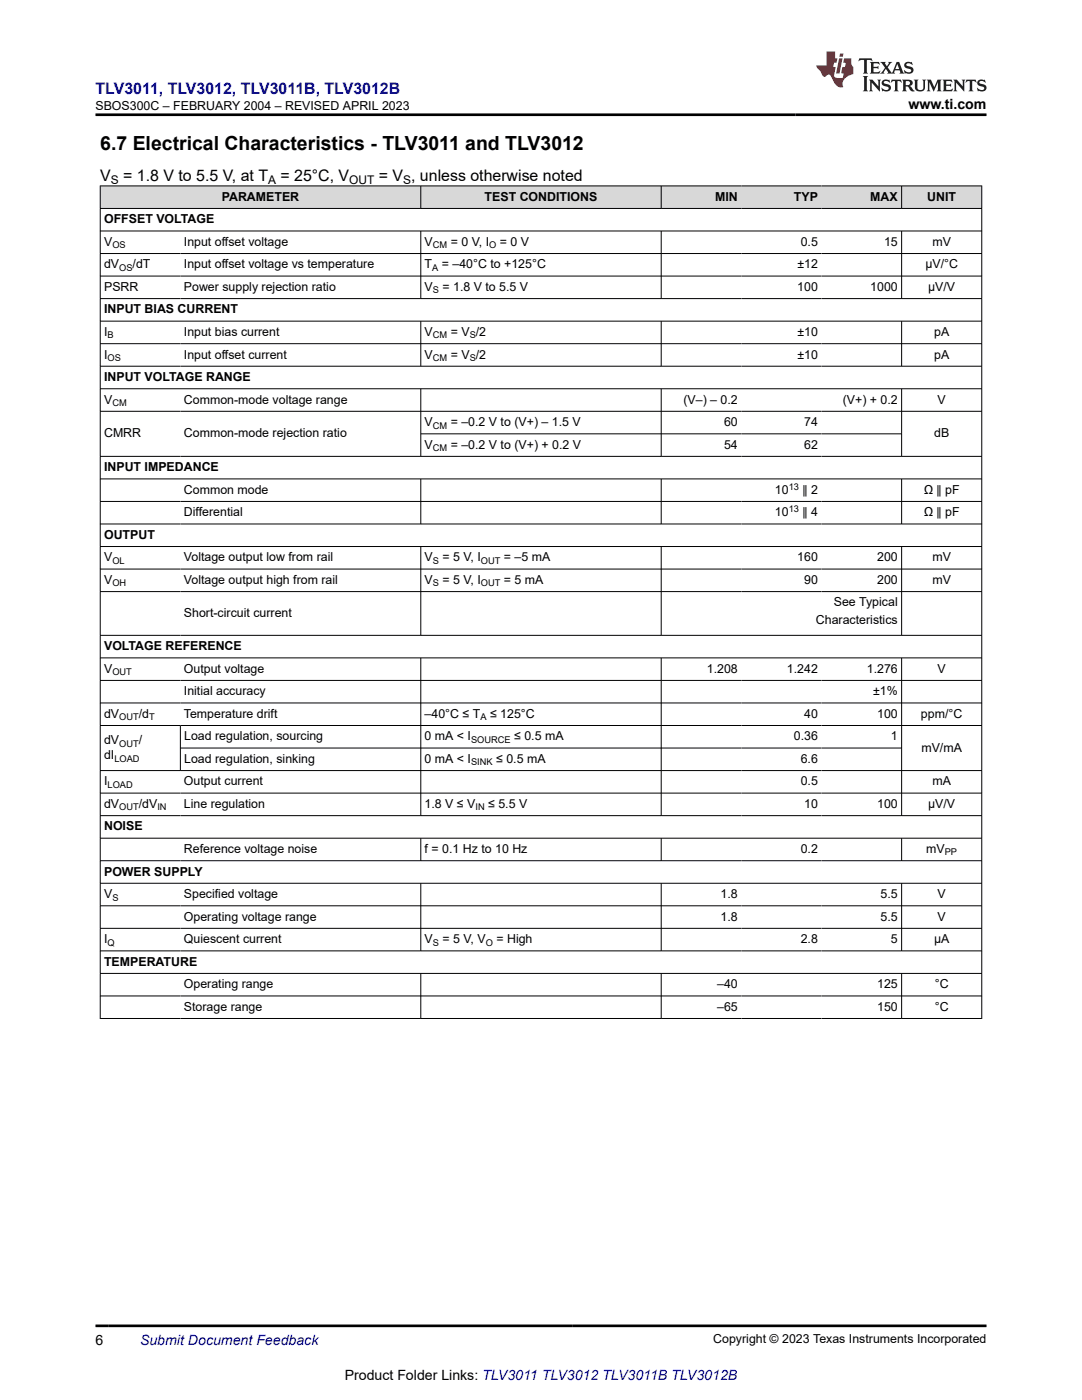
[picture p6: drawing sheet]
<svg xmlns="http://www.w3.org/2000/svg" width="216mm" height="279mm" viewBox="0 0 216 279" stroke-linecap="round" stroke-linejoin="round" font-family="sans-serif">
<defs><g id="words">
<text font-size="3.9" x="20" y="29.9">6.7 Electrical Characteristics - TLV3011 and TLV3012</text>
<text font-size="3.2" fill="#00f" x="19.1" y="18.7">TLV3011, TLV3012, TLV3011B, TLV3012B</text>
<g font-size="3.2">
<text x="20" y="36.1">V</text>
<text x="24.6" y="36.1">= 1.8 V to 5.5 V, at T</text>
<text x="56" y="36.1">= 25°C, V</text>
<text x="75.6" y="36.1">= V , unless otherwise noted</text>
</g>
<g font-size="2.8">
<text x="181.3" y="21.8">www.ti.com</text>
<text x="19.1" y="268.4">6</text>
<text x="68.8" y="275.3">Product Folder Links: TLV3011 TLV3012 TLV3011B TLV3012B</text>
</g>
<text font-size="2.8" fill="#00f" x="27.9" y="268.4">Submit Document Feedback</text>
<g font-size="2.5">
<text x="19.1" y="21.9">SBOS300C – FEBRUARY 2004 – REVISED APRIL 2023</text>
<text x="44.3" y="40.1">PARAMETER</text>
<text x="96.7" y="40.1">TEST CONDITIONS</text>
<text x="142.7" y="40.1">MIN</text>
<text x="158.4" y="40.1">TYP</text>
<text x="173.7" y="40.1">MAX</text>
<text x="185" y="40.1">UNIT</text>
<text x="20.8" y="44.6">OFFSET VOLTAGE</text>
<text x="20.8" y="49.1">V</text>
<text x="20.8" y="53.6">dV</text>
<text x="26.5" y="53.6">/dT</text>
<text x="36.7" y="49.1">Input offset voltage</text>
<text x="36.7" y="53.6">Input offset voltage vs temperature</text>
<text x="84.7" y="49.1">V</text>
<text x="84.7" y="53.6">T</text>
<text x="88.2" y="53.6">= –40°C to +125°C</text>
<text x="89.9" y="49.1">= 0 V, I</text>
<text x="99.7" y="49.1">= 0 V</text>
<text x="159.1" y="53.6">±12</text>
<text x="159.8" y="49.1">0.5</text>
<text x="176.4" y="49.1">15</text>
<text x="184.6" y="53.6">μV/°C</text>
<text x="186.1" y="49.1">mV</text>
<text x="20.8" y="58.1">PSRR</text>
<text x="36.7" y="58.1">Power supply rejection ratio</text>
<text x="84.7" y="58.1">V</text>
<text x="88.3" y="58.1">= 1.8 V to 5.5 V</text>
<text x="159.1" y="58.1">100</text>
<text x="173.6" y="58.1">1000</text>
<text x="185.2" y="58.1">μV/V</text>
<text x="20.8" y="62.6">INPUT BIAS CURRENT</text>
<text x="20.8" y="67.1">I</text>
<text x="20.8" y="71.5">I</text>
<text x="36.7" y="67.1">Input bias current</text>
<text x="36.7" y="71.5">Input offset current</text>
<text x="84.7" y="67.1">V</text>
<text x="84.7" y="71.5">V</text>
<text x="89.9" y="67.1">= V /2</text>
<text x="89.9" y="71.5">= V /2</text>
<text x="159.1" y="67.1">±10</text>
<text x="159.1" y="71.5">±10</text>
<text x="186.4" y="67.1">pA</text>
<text x="186.4" y="71.5">pA</text>
<text x="20.8" y="76">INPUT VOLTAGE RANGE</text>
<text x="20.8" y="80.5">V</text>
<text x="36.7" y="80.5">Common-mode voltage range</text>
<text x="136.4" y="80.5">(V–) – 0.2</text>
<text x="168.2" y="80.5">(V+) + 0.2</text>
<text x="187.1" y="80.5">V</text>
<text x="20.8" y="87.3">CMRR</text>
<text x="36.7" y="87.3">Common-mode rejection ratio</text>
<text x="84.7" y="85">V</text>
<text x="84.7" y="89.5">V</text>
<text x="89.9" y="85">= –0.2 V to (V+) – 1.5 V</text>
<text x="89.9" y="89.5">= –0.2 V to (V+) + 0.2 V</text>
<text x="144.5" y="85">60</text>
<text x="144.5" y="89.5">54</text>
<text x="160.5" y="85">74</text>
<text x="160.5" y="89.5">62</text>
<text x="186.4" y="87.3">dB</text>
<text x="20.8" y="94">INPUT IMPEDANCE</text>
<text x="36.7" y="98.5">Common mode</text>
<text x="154.6" y="98.5">10</text>
<text x="160.1" y="98.5">∥ 2</text>
<text x="184.3" y="98.5">Ω ∥ pF</text>
<text x="20.8" y="107.5">OUTPUT</text>
<text x="36.7" y="103">Differential</text>
<text x="154.6" y="103">10</text>
<text x="160.1" y="103">∥ 4</text>
<text x="184.3" y="103">Ω ∥ pF</text>
<text x="20.8" y="112">V</text>
<text x="36.7" y="112">Voltage output low from rail</text>
<text x="84.7" y="112">V</text>
<text x="88.3" y="112">= 5 V, I</text>
<text x="100.6" y="112">= –5 mA</text>
<text x="159.1" y="112">160</text>
<text x="175" y="112">200</text>
<text x="186.1" y="112">mV</text>
<text x="20.8" y="116.5">V</text>
<text x="36.7" y="116.5">Voltage output high from rail</text>
<text x="84.7" y="116.5">V</text>
<text x="88.3" y="116.5">= 5 V, I</text>
<text x="100.6" y="116.5">= 5 mA</text>
<text x="160.5" y="116.5">90</text>
<text x="175" y="116.5">200</text>
<text x="186.1" y="116.5">mV</text>
<text x="36.7" y="123.1">Short-circuit current</text>
<text x="162.8" y="124.6">Characteristics</text>
<text x="166.4" y="121">See Typical</text>
<text x="20.8" y="129.8">VOLTAGE REFERENCE</text>
<text x="20.8" y="134.3">V</text>
<text x="36.7" y="134.3">Output voltage</text>
<text x="141" y="134.3">1.208</text>
<text x="157" y="134.3">1.242</text>
<text x="173" y="134.3">1.276</text>
<text x="187.1" y="134.3">V</text>
<text x="20.8" y="143.3">dV</text>
<text x="27.7" y="143.3">/d</text>
<text x="36.7" y="138.8">Initial accuracy</text>
<text x="36.7" y="143.3">Temperature drift</text>
<text x="84.7" y="143.3">–40°C ≤ T</text>
<text x="97.8" y="143.3">≤ 125°C</text>
<text x="160.5" y="143.3">40</text>
<text x="174.2" y="138.8">±1%</text>
<text x="175" y="143.3">100</text>
<text x="183.8" y="143.3">ppm/°C</text>
<text x="20.8" y="148.5">dV</text>
<text x="27.7" y="148.5">/</text>
<text x="36.8" y="147.7">Load regulation, sourcing</text>
<text x="84.7" y="147.7">0 mA &lt; I</text>
<text x="102.6" y="147.7">≤ 0.5 mA</text>
<text x="158.4" y="147.7">0.36</text>
<text x="177.8" y="147.7">1</text>
<text x="183.9" y="150">mV/mA</text>
<text x="20.8" y="151.5">dI</text>
<text x="36.8" y="152.2">Load regulation, sinking</text>
<text x="84.7" y="152.2">0 mA &lt; I</text>
<text x="99" y="152.2">≤ 0.5 mA</text>
<text x="159.8" y="152.2">6.6</text>
<text x="20.8" y="156.7">I</text>
<text x="20.8" y="161.2">dV</text>
<text x="27.7" y="161.2">/dV</text>
<text x="36.7" y="156.7">Output current</text>
<text x="36.7" y="161.2">Line regulation</text>
<text x="84.7" y="161.2">1.8 V ≤ V</text>
<text x="97.4" y="161.2">≤ 5.5 V</text>
<text x="159.8" y="156.7">0.5</text>
<text x="160.5" y="161.2">10</text>
<text x="175" y="161.2">100</text>
<text x="185.2" y="161.2">μV/V</text>
<text x="186.1" y="156.7">mA</text>
<text x="20.8" y="165.7">NOISE</text>
<text x="36.7" y="170.2">Reference voltage noise</text>
<text x="84.7" y="170.2">f = 0.1 Hz to 10 Hz</text>
<text x="159.8" y="170.2">0.2</text>
<text x="184.8" y="170.2">mV</text>
<text x="20.8" y="174.7">POWER SUPPLY</text>
<text x="20.8" y="179.2">V</text>
<text x="36.7" y="179.2">Specified voltage</text>
<text x="143.8" y="179.2">1.8</text>
<text x="175.7" y="179.2">5.5</text>
<text x="187.1" y="179.2">V</text>
<text x="36.7" y="183.7">Operating voltage range</text>
<text x="143.8" y="183.7">1.8</text>
<text x="175.7" y="183.7">5.5</text>
<text x="187.1" y="183.7">V</text>
<text x="20.8" y="188.2">I</text>
<text x="36.7" y="188.2">Quiescent current</text>
<text x="84.7" y="188.2">V</text>
<text x="88.3" y="188.2">= 5 V, V</text>
<text x="99.1" y="188.2">= High</text>
<text x="159.8" y="188.2">2.8</text>
<text x="177.8" y="188.2">5</text>
<text x="186.4" y="188.2">μA</text>
<text x="20.8" y="192.7">TEMPERATURE</text>
<text x="36.7" y="197.2">Operating range</text>
<text x="143.1" y="197.2">–40</text>
<text x="175" y="197.2">125</text>
<text x="186.5" y="197.2">°C</text>
<text x="36.7" y="201.7">Storage range</text>
<text x="143.1" y="201.7">–65</text>
<text x="175" y="201.7">150</text>
<text x="186.5" y="201.7">°C</text>
<text x="142.3" y="268.1">Copyright © 2023 Texas Instruments Incorporated</text>
</g>
<g font-size="2.4">
<text x="22.1" y="36.7">S</text>
<text x="53.5" y="36.7">A</text>
<text x="69.7" y="36.7">OUT</text>
<text x="80.5" y="36.7">S</text>
</g>
<g font-size="1.9">
<text x="22.4" y="49.6">OS</text>
<text x="86.4" y="49.6">CM</text>
<text x="97.6" y="49.6">O</text>
<text x="23.8" y="54.1">OS</text>
<text x="86.2" y="54.1">A</text>
<text x="86.4" y="58.5">S</text>
<text x="21.5" y="67.5">B</text>
<text x="86.4" y="67.5">CM</text>
<text x="93.7" y="67.5">S</text>
<text x="21.5" y="72">OS</text>
<text x="86.4" y="72">CM</text>
<text x="93.7" y="72">S</text>
<text x="22.4" y="81">CM</text>
<text x="86.4" y="85.5">CM</text>
<text x="86.4" y="90">CM</text>
<text x="157.4" y="97.7">13</text>
<text x="157.4" y="102.2">13</text>
<text x="22.4" y="112.5">OL</text>
<text x="86.4" y="112.5">S</text>
<text x="96" y="112.5">OUT</text>
<text x="22.4" y="117">OH</text>
<text x="86.4" y="117">S</text>
<text x="96" y="117">OUT</text>
<text x="22.4" y="134.7">OUT</text>
<text x="23.8" y="143.7">OUT</text>
<text x="29.8" y="143.7">T</text>
<text x="95.9" y="143.7">A</text>
<text x="23.8" y="149">OUT</text>
<text x="94" y="148.2">SOURCE</text>
<text x="22.8" y="152">LOAD</text>
<text x="94" y="152.7">SINK</text>
<text x="21.5" y="157.2">LOAD</text>
<text x="23.8" y="161.7">OUT</text>
<text x="31.4" y="161.7">IN</text>
<text x="94.9" y="161.7">IN</text>
<text x="188.5" y="170.7">PP</text>
<text x="22.4" y="179.7">S</text>
<text x="21.5" y="188.7">Q</text>
<text x="86.4" y="188.7">S</text>
<text x="96.9" y="188.7">O</text>
</g>
</g></defs>
<g fill="#d8d8d8">
<path d="M20 37.1h175.9v4.5h-175.9z" fill-rule="evenodd"/>
<path d="M20.1 37.2h63.8v4.3h-63.8z" fill-rule="evenodd"/>
<path d="M84 37.2h47.9v4.3h-47.9z" fill-rule="evenodd"/>
<path d="M132 37.2h15.9v4.3h-15.9z" fill-rule="evenodd"/>
<path d="M147.9 37.2h16v4.3h-16z" fill-rule="evenodd"/>
<path d="M163.9 37.2h15.9v4.3h-15.9z" fill-rule="evenodd"/>
<path d="M180 37.2h15.8v4.3h-15.8z" fill-rule="evenodd"/>
</g>
<g fill="none" stroke="#000" stroke-width=".2">
<path d="M19.9 37.1h176.1M20 37v166.3M84 37v4.7M131.9 37v4.7M179.9 37v4.7M195.9 37v166.3M19.9 41.6h176.1M19.9 46.1h176.1M19.9 50.6h176.1M19.9 55.1h176.1M19.9 59.6h176.1M84 46.1v13.6"/>
<path d="M131.9 46.1v13.6M179.9 46.1v13.6M19.9 64.1h176.1M19.9 68.6h176.1M19.9 73.1h176.1M19.9 77.6h176.1M84 64.1v9M84 77.6v13.5M131.9 64.1v9M131.9 77.6v13.5M179.9 64.1v9M179.9 77.6v13.5"/>
<path d="M19.9 82.1h176.1M19.9 91.1h176.1M19.9 95.6h176.1M84 95.6v9M84 86.6h96M131.9 95.6v9M179.9 95.6v9M19.9 100.1h176.1M19.9 104.6h176.1M19.9 109.1h176.1M19.9 113.6h176.1M19.9 118.1h176.1"/>
<path d="M84 109.1v17.8M131.9 109.1v17.8M179.9 109.1v17.8M19.9 126.8h176.1M19.9 131.3h176.1M19.9 135.8h176.1M84 131.3v31.5M131.9 131.3v31.5M179.9 131.3v31.5M19.9 140.3h176.1M19.9 144.8h176.1M19.9 153.8h176.1"/>
<path d="M19.9 158.3h176.1M36 144.8v9M36 149.3h144M19.9 162.8h176.1M19.9 167.3h176.1M19.9 171.8h176.1M19.9 176.3h176.1M84 167.3v4.5M84 176.3v13.5M131.9 167.3v4.5M131.9 176.3v13.5M179.9 167.3v4.5"/>
<path d="M179.9 176.3v13.5M19.9 180.8h176.1M19.9 185.3h176.1M19.9 189.8h176.1M19.9 194.3h176.1M19.9 198.8h176.1M84 194.3v9M131.9 194.3v9M179.9 194.3v9M19.9 203.3h176.1"/>
</g>
<path d="M171.5 11.6l-.2 .6 .5-.2h.6v.1v2.2l-.2 .4h1l-.2-.4v-2.2v-.1h.5l.6 .2-.2-.6zM173.6 12.4l.2 .3v1.6l-.2 .4h1.9l.1-.6a1.08 1.08 0 0 1-1.3 .2v-.7h.6l.4 .2v-.7l-.4 .2h-.6v-.5l.2-.2a1 1 0 0 1 1 .3l-.1-.5zM175.7 12.4l.9 1.1-1 1.2h.9l-.2-.2 .5-.8 .4 .8-.2 .2h1.6l-.2-.2 .2-.5h.9l.1 .5-.1 .2h.9l-.2-.4-.8-1.9h-.5l-.9 2.1-.9-1.1 .9-1h-.8l.2 .2-.4 .6-.4-.6 .2-.2zM179 12.8l.4 1h-.7zM180.7 12.5a.65 .65 0 0 0-.2 .7 .65 .65 0 0 0 .6 .5l.6 .1 .1 .3a.79 .79 0 0 1-.7 .4 .79 .79 0 0 1-.7-.5l.1 .7 .2-.1a.93 .93 0 0 0 1.1 0 .93 .93 0 0 0 .4-.9 1.46 1.46 0 0 0-1.2-.6l-.1-.3a1.09 1.09 0 0 1 1.2 .2l-.2-.6-.1 .1-.5-.2zM172.2 15.2l.2 .4v2.2l-.2 .4h1l-.2-.4v-2.2l.2-.4zM173.4 15.9l.2 .4v1.5l-.2 .4h.8l-.3-.4 .1-1.3 1.6 1.8v-2l.2-.4h-.7l.1 .2 .1 1.1-1.2-1.3zM176.2 16a.65 .65 0 0 0-.2 .8 .65 .65 0 0 0 .6 .4l.6 .2 .1 .2a.79 .79 0 0 1-.7 .4 .79 .79 0 0 1-.7-.5l.1 .7 .2-.1a.93 .93 0 0 0 1.1 .1 .93 .93 0 0 0 .4-1 1.46 1.46 0 0 0-1.2-.5l-.1-.4a1.09 1.09 0 0 1 1.2 .2l-.1-.6-.2 .1-.5-.1zM177.9 15.9l-.1 .6a.63 .63 0 0 1 .8-.3v1.6l-.3 .4h1l-.2-.4v-1.6a.66 .66 0 0 1 .8 .3l-.1-.6zM180 15.9l.2 .4v1.5l-.2 .4h1l-.2-.2-.1-.7h.5l.1 .2a.79 .79 0 0 0 1.2 .6l-1-.9a.61 .61 0 0 0 .6-.6 .61 .61 0 0 0-.5-.7zM180.8 16.2h.1a.47 .47 0 0 1 .5 .1 .47 .47 0 0 1 .1 .5l-.1 .1-.7 .1zM182.3 15.9l.2 .2a2.27 2.27 0 0 0 .4 2 1.04 1.04 0 0 0 1.7-.7v-1.3l.2-.2h-.8l.2 .4v1.1a.6 .6 0 0 1-.6 .6 .6 .6 0 0 1-.6-.6v-1.1l.3-.4zM184.9 15.9l.2 .4v1.5l-.2 .4h.8l-.3-.4v-1.4l.9 1.9 .9-1.9v1.4l-.3 .4h1l-.2-.4v-1.5l.2-.4h-.8l-.7 1.5-.6-1.5zM188.1 15.9l.2 .4v1.5l-.2 .4h1.9l.1-.6a1.09 1.09 0 0 1-1.3 .2v-.7h.6l.4 .2v-.6l-.4 .2h-.6v-.6l.2-.1a1.01 1.01 0 0 1 1 .3l-.1-.6zM190.2 15.9l.3 .4v1.5l-.3 .4h.8l-.2-.4v-1.3l1.6 1.8v-2l.2-.4h-.7l.2 .2v1.1l-1.2-1.3zM192.8 15.9l-.1 .6a.63 .63 0 0 1 .8-.3v1.6l-.3 .4h1l-.2-.4v-1.6a.66 .66 0 0 1 .8 .3l-.1-.6zM195.2 16a.65 .65 0 0 0-.2 .8 .65 .65 0 0 0 .6 .4l.6 .2 .2 .2a.79 .79 0 0 1-.7 .4 .79 .79 0 0 1-.7-.5l.1 .7 .2-.1a.93 .93 0 0 0 1 .1 .93 .93 0 0 0 .5-1 1.46 1.46 0 0 0-1.3-.5v-.4a1.09 1.09 0 0 1 1.2 .2l-.2-.6-.2 .1-.5-.1z" fill="#231f20"/>
<path d="M164.9 10.3v2.7h-2l.1 .4 .8 1a.95 .95 0 0 0 1 .9 .59 .59 0 0 1 .5-.4 .59 .59 0 0 1 .5 .3l.4 .8a1.59 1.59 0 0 0 2.1 1.4 1.61 1.61 0 0 1 1-2.3l1-.3-.1-1.5a1.59 1.59 0 0 1-.3-1.7h-1.5l-.2 .9h.6l-.2 .9h-.5l-.2 .9v.3l.4 .1-.1 .9h-.7a.73 .73 0 0 1-1-.7l.3-1.5h-.5l.1-.9h.5l.2-.9h-.5v-1.3zM167.4 11.6l-.6 3.1h.7l.6-3.1zM167.6 10.7l-.1 .6h.7l.1-.6z" fill="#ed1c24"/>
<path d="M19.1 22.9h177.8M19.1 264.6h177.8" fill="none" stroke="#000" stroke-width=".53"/>
<use href="#words"/>
</svg>
